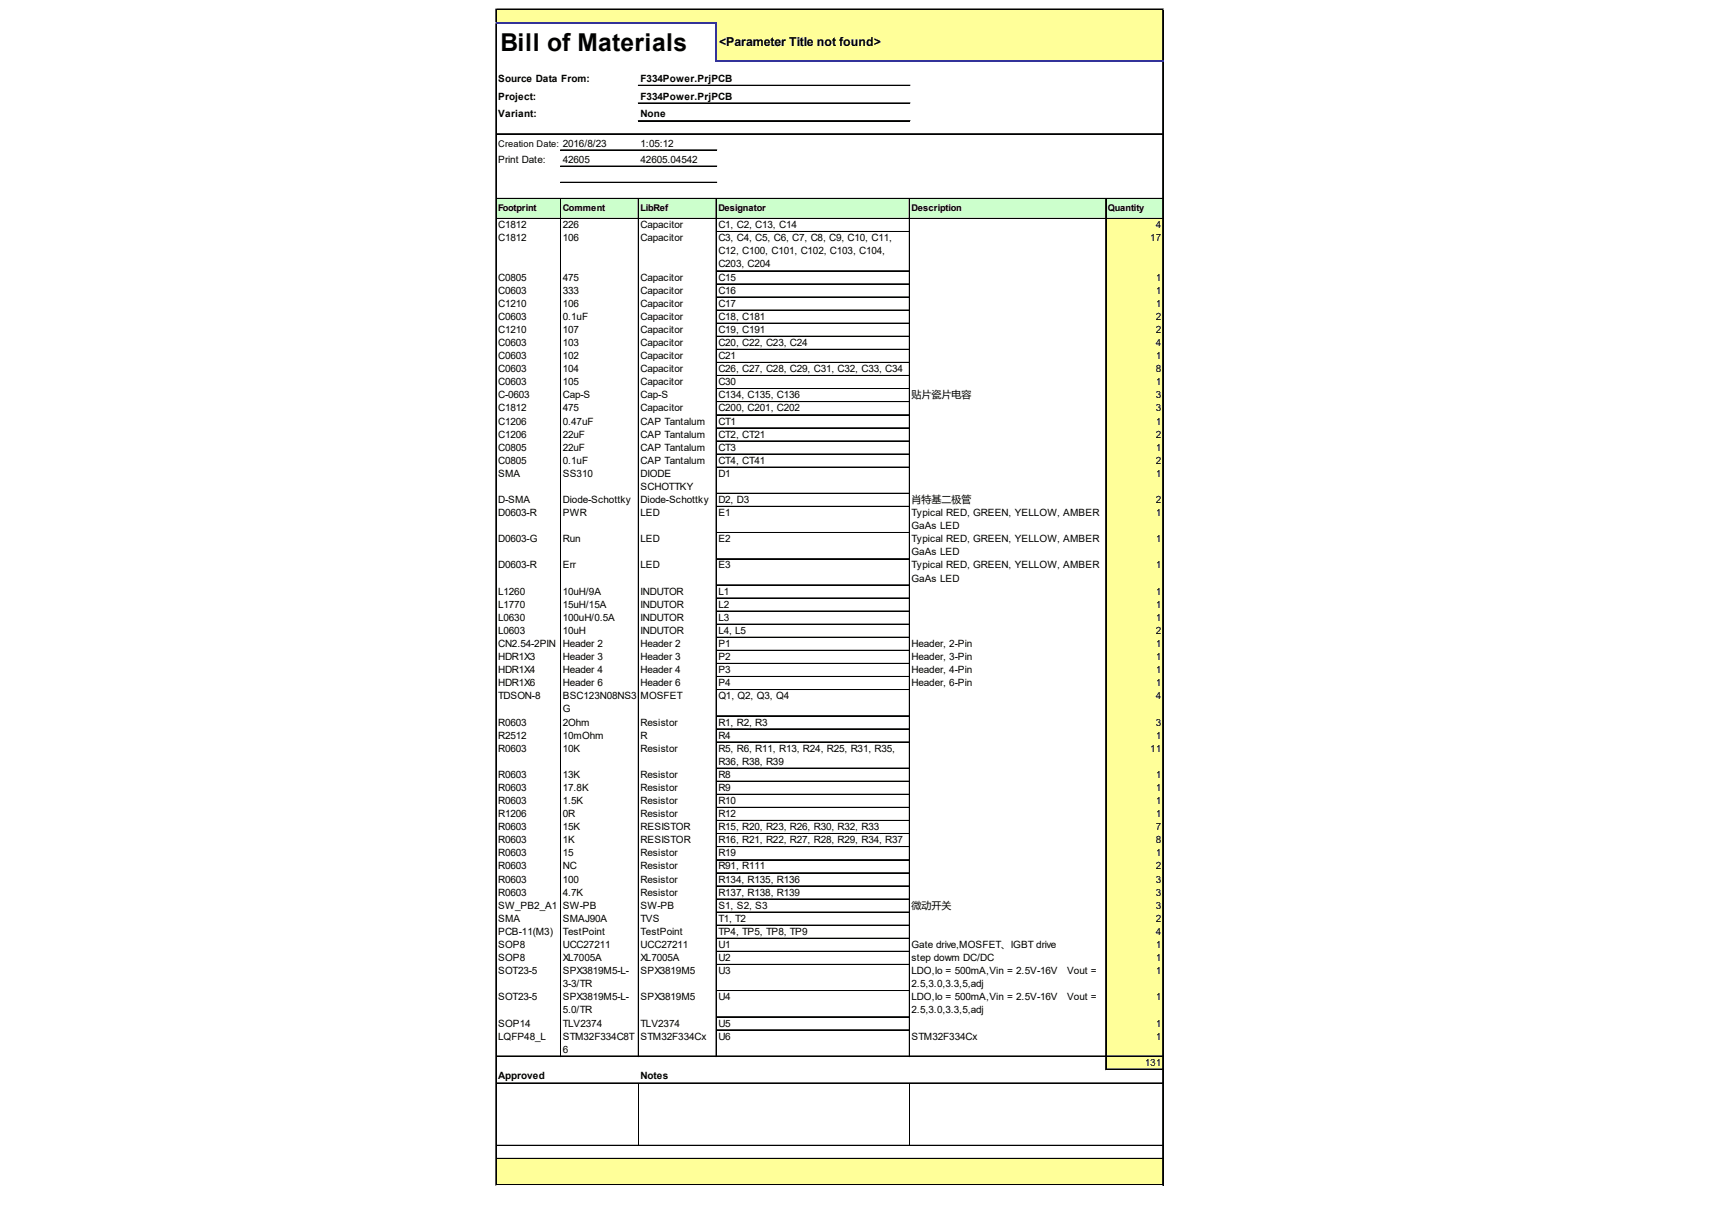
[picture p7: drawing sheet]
<svg xmlns="http://www.w3.org/2000/svg" width="297mm" height="210mm" viewBox="0 0 297 210" stroke-linecap="round" stroke-linejoin="round" font-family="sans-serif">
<defs><g id="words">
<text font-size="4.3" x="86.8" y="8.9">Bill of Materials</text>
<text font-size="2.1" x="124.7" y="8">&lt;Parameter Title not found&gt;</text>
<g font-size="1.7">
<text x="86.4" y="14.2">Source Data From:</text>
<text x="86.4" y="17.3">Project:</text>
<text x="111.1" y="14.2">F334Power.PrjPCB</text>
<text x="111.1" y="17.3">F334Power.PrjPCB</text>
<text x="86.4" y="20.3">Variant:</text>
<text x="111.1" y="20.3">None</text>
<text x="86.4" y="28.2">Print Date:</text>
<text x="97.6" y="28.2">42605</text>
<text x="111.1" y="25.4">1:05:12</text>
<text x="111.1" y="28.2">42605.04542</text>
<text x="86.4" y="39.6">C1812</text>
<text x="86.4" y="41.8">C1812</text>
<text x="97.6" y="39.6">226</text>
<text x="97.6" y="41.8">106</text>
<text x="111.1" y="39.6">Capacitor</text>
<text x="111.1" y="41.8">Capacitor</text>
<text x="124.6" y="39.6">C1, C2, C13, C14</text>
<text x="124.6" y="41.8">C3, C4, C5, C6, C7, C8, C9, C10, C11,</text>
<text x="199.5" y="41.8">17</text>
<text x="200.4" y="39.6">4</text>
<text x="124.6" y="44.1">C12, C100, C101, C102, C103, C104,</text>
<text x="124.6" y="46.4">C203, C204</text>
<text x="86.4" y="48.6">C0805</text>
<text x="86.4" y="50.9">C0603</text>
<text x="86.4" y="53.2">C1210</text>
<text x="97.6" y="48.6">475</text>
<text x="97.6" y="50.9">333</text>
<text x="97.6" y="53.2">106</text>
<text x="111.1" y="48.6">Capacitor</text>
<text x="111.1" y="50.9">Capacitor</text>
<text x="111.1" y="53.2">Capacitor</text>
<text x="124.6" y="48.6">C15</text>
<text x="124.6" y="50.9">C16</text>
<text x="124.6" y="53.2">C17</text>
<text x="200.4" y="48.6">1</text>
<text x="200.4" y="50.9">1</text>
<text x="200.4" y="53.2">1</text>
<text x="86.4" y="55.4">C0603</text>
<text x="86.4" y="57.7">C1210</text>
<text x="86.4" y="60">C0603</text>
<text x="97.6" y="55.4">0.1uF</text>
<text x="97.6" y="57.7">107</text>
<text x="97.6" y="60">103</text>
<text x="111.1" y="55.4">Capacitor</text>
<text x="111.1" y="57.7">Capacitor</text>
<text x="111.1" y="60">Capacitor</text>
<text x="124.6" y="55.4">C18, C181</text>
<text x="124.6" y="57.7">C19, C191</text>
<text x="124.6" y="60">C20, C22, C23, C24</text>
<text x="200.4" y="55.4">2</text>
<text x="200.4" y="57.7">2</text>
<text x="200.4" y="60">4</text>
<text x="86.4" y="62.2">C0603</text>
<text x="86.4" y="64.5">C0603</text>
<text x="97.6" y="62.2">102</text>
<text x="97.6" y="64.5">104</text>
<text x="111.1" y="62.2">Capacitor</text>
<text x="111.1" y="64.5">Capacitor</text>
<text x="124.6" y="62.2">C21</text>
<text x="124.6" y="64.5">C26, C27, C28, C29, C31, C32, C33, C34</text>
<text x="200.4" y="62.2">1</text>
<text x="200.4" y="64.5">8</text>
<text x="86.4" y="66.8">C0603</text>
<text x="86.4" y="69">C-0603</text>
<text x="86.4" y="71.3">C1812</text>
<text x="97.6" y="66.8">105</text>
<text x="97.6" y="69">Cap-S</text>
<text x="97.6" y="71.3">475</text>
<text x="111.1" y="66.8">Capacitor</text>
<text x="111.1" y="69">Cap-S</text>
<text x="111.1" y="71.3">Capacitor</text>
<text x="124.6" y="66.8">C30</text>
<text x="124.6" y="69">C134, C135, C136</text>
<text x="124.6" y="71.3">C200, C201, C202</text>
<text x="158.1" y="69">贴片瓷片电容</text>
<text x="200.4" y="66.8">1</text>
<text x="200.4" y="69">3</text>
<text x="200.4" y="71.3">3</text>
<text x="86.4" y="73.6">C1206</text>
<text x="86.4" y="75.9">C1206</text>
<text x="97.6" y="73.6">0.47uF</text>
<text x="97.6" y="75.9">22uF</text>
<text x="111.1" y="73.6">CAP Tantalum</text>
<text x="111.1" y="75.9">CAP Tantalum</text>
<text x="124.6" y="73.6">CT1</text>
<text x="124.6" y="75.9">CT2, CT21</text>
<text x="200.4" y="73.6">1</text>
<text x="200.4" y="75.9">2</text>
<text x="86.4" y="78.1">C0805</text>
<text x="86.4" y="80.4">C0805</text>
<text x="86.4" y="82.7">SMA</text>
<text x="97.6" y="78.1">22uF</text>
<text x="97.6" y="80.4">0.1uF</text>
<text x="97.6" y="82.7">SS310</text>
<text x="111.1" y="78.1">CAP Tantalum</text>
<text x="111.1" y="80.4">CAP Tantalum</text>
<text x="111.1" y="82.7">DIODE</text>
<text x="124.6" y="78.1">CT3</text>
<text x="124.6" y="80.4">CT4, CT41</text>
<text x="124.6" y="82.7">D1</text>
<text x="200.4" y="78.1">1</text>
<text x="200.4" y="80.4">2</text>
<text x="200.4" y="82.7">1</text>
<text x="86.4" y="87.2">D-SMA</text>
<text x="86.4" y="89.5">D0603-R</text>
<text x="97.6" y="87.2">Diode-Schottky</text>
<text x="97.6" y="89.5">PWR</text>
<text x="111.1" y="84.9">SCHOTTKY</text>
<text x="111.1" y="87.2">Diode-Schottky</text>
<text x="111.1" y="89.5">LED</text>
<text x="124.6" y="87.2">D2, D3</text>
<text x="124.6" y="89.5">E1</text>
<text x="158.1" y="87.2">肖特基二极管</text>
<text x="158.1" y="89.5">Typical RED, GREEN, YELLOW, AMBER</text>
<text x="200.4" y="87.2">2</text>
<text x="200.4" y="89.5">1</text>
<text x="86.4" y="94">D0603-G</text>
<text x="97.6" y="94">Run</text>
<text x="111.1" y="94">LED</text>
<text x="124.6" y="94">E2</text>
<text x="158.1" y="91.7">GaAs LED</text>
<text x="158.1" y="94">Typical RED, GREEN, YELLOW, AMBER</text>
<text x="200.4" y="94">1</text>
<text x="86.4" y="98.5">D0603-R</text>
<text x="97.6" y="98.5">Err</text>
<text x="111.1" y="98.5">LED</text>
<text x="124.6" y="98.5">E3</text>
<text x="158.1" y="96.3">GaAs LED</text>
<text x="158.1" y="98.5">Typical RED, GREEN, YELLOW, AMBER</text>
<text x="158.1" y="100.8">GaAs LED</text>
<text x="200.4" y="98.5">1</text>
<text x="86.4" y="103.1">L1260</text>
<text x="86.4" y="105.3">L1770</text>
<text x="86.4" y="107.6">L0630</text>
<text x="97.6" y="103.1">10uH/9A</text>
<text x="97.6" y="105.3">15uH/15A</text>
<text x="97.6" y="107.6">100uH/0.5A</text>
<text x="111.1" y="103.1">INDUTOR</text>
<text x="111.1" y="105.3">INDUTOR</text>
<text x="111.1" y="107.6">INDUTOR</text>
<text x="124.6" y="103.1">L1</text>
<text x="124.6" y="105.3">L2</text>
<text x="124.6" y="107.6">L3</text>
<text x="200.4" y="103.1">1</text>
<text x="200.4" y="105.3">1</text>
<text x="200.4" y="107.6">1</text>
<text x="86.4" y="109.9">L0603</text>
<text x="86.4" y="112.1">CN2.54-2PIN</text>
<text x="97.6" y="109.9">10uH</text>
<text x="97.6" y="112.1">Header 2</text>
<text x="111.1" y="109.9">INDUTOR</text>
<text x="111.1" y="112.1">Header 2</text>
<text x="124.6" y="109.9">L4, L5</text>
<text x="124.6" y="112.1">P1</text>
<text x="158.1" y="112.1">Header, 2-Pin</text>
<text x="200.4" y="109.9">2</text>
<text x="200.4" y="112.1">1</text>
<text x="86.4" y="114.4">HDR1X3</text>
<text x="86.4" y="116.7">HDR1X4</text>
<text x="86.4" y="118.9">HDR1X6</text>
<text x="97.6" y="114.4">Header 3</text>
<text x="97.6" y="116.7">Header 4</text>
<text x="97.6" y="118.9">Header 6</text>
<text x="111.1" y="114.4">Header 3</text>
<text x="111.1" y="116.7">Header 4</text>
<text x="111.1" y="118.9">Header 6</text>
<text x="124.6" y="114.4">P2</text>
<text x="124.6" y="116.7">P3</text>
<text x="124.6" y="118.9">P4</text>
<text x="158.1" y="114.4">Header, 3-Pin</text>
<text x="158.1" y="116.7">Header, 4-Pin</text>
<text x="158.1" y="118.9">Header, 6-Pin</text>
<text x="200.4" y="114.4">1</text>
<text x="200.4" y="116.7">1</text>
<text x="200.4" y="118.9">1</text>
<text x="86.4" y="121.2">TDSON-8</text>
<text x="86.4" y="125.8">R0603</text>
<text x="97.6" y="121.2">BSC123N08NS3</text>
<text x="97.6" y="123.5">G</text>
<text x="97.6" y="125.8">2Ohm</text>
<text x="111.1" y="121.2">MOSFET</text>
<text x="111.1" y="125.8">Resistor</text>
<text x="124.6" y="121.2">Q1, Q2, Q3, Q4</text>
<text x="124.6" y="125.8">R1, R2, R3</text>
<text x="200.4" y="121.2">4</text>
<text x="200.4" y="125.8">3</text>
<text x="86.4" y="128">R2512</text>
<text x="86.4" y="130.3">R0603</text>
<text x="97.6" y="128">10mOhm</text>
<text x="97.6" y="130.3">10K</text>
<text x="111.1" y="128">R</text>
<text x="111.1" y="130.3">Resistor</text>
<text x="124.6" y="128">R4</text>
<text x="124.6" y="130.3">R5, R6, R11, R13, R24, R25, R31, R35,</text>
<text x="199.5" y="130.3">11</text>
<text x="200.4" y="128">1</text>
<text x="86.4" y="134.8">R0603</text>
<text x="86.4" y="137.1">R0603</text>
<text x="97.6" y="134.8">13K</text>
<text x="97.6" y="137.1">17.8K</text>
<text x="111.1" y="134.8">Resistor</text>
<text x="111.1" y="137.1">Resistor</text>
<text x="124.6" y="132.6">R36, R38, R39</text>
<text x="124.6" y="134.8">R8</text>
<text x="124.6" y="137.1">R9</text>
<text x="200.4" y="134.8">1</text>
<text x="200.4" y="137.1">1</text>
<text x="86.4" y="139.4">R0603</text>
<text x="86.4" y="141.6">R1206</text>
<text x="86.4" y="143.9">R0603</text>
<text x="97.6" y="139.4">1.5K</text>
<text x="97.6" y="141.6">0R</text>
<text x="97.6" y="143.9">15K</text>
<text x="111.1" y="139.4">Resistor</text>
<text x="111.1" y="141.6">Resistor</text>
<text x="111.1" y="143.9">RESISTOR</text>
<text x="124.6" y="139.4">R10</text>
<text x="124.6" y="141.6">R12</text>
<text x="124.6" y="143.9">R15, R20, R23, R26, R30, R32, R33</text>
<text x="200.4" y="139.4">1</text>
<text x="200.4" y="141.6">1</text>
<text x="200.4" y="143.9">7</text>
<text x="86.4" y="146.2">R0603</text>
<text x="86.4" y="148.4">R0603</text>
<text x="97.6" y="146.2">1K</text>
<text x="97.6" y="148.4">15</text>
<text x="111.1" y="146.2">RESISTOR</text>
<text x="111.1" y="148.4">Resistor</text>
<text x="124.6" y="146.2">R16, R21, R22, R27, R28, R29, R34, R37</text>
<text x="124.6" y="148.4">R19</text>
<text x="200.4" y="146.2">8</text>
<text x="200.4" y="148.4">1</text>
<text x="86.4" y="150.7">R0603</text>
<text x="86.4" y="153">R0603</text>
<text x="86.4" y="155.2">R0603</text>
<text x="97.6" y="150.7">NC</text>
<text x="97.6" y="153">100</text>
<text x="97.6" y="155.2">4.7K</text>
<text x="111.1" y="150.7">Resistor</text>
<text x="111.1" y="153">Resistor</text>
<text x="111.1" y="155.2">Resistor</text>
<text x="124.6" y="150.7">R91, R111</text>
<text x="124.6" y="153">R134, R135, R136</text>
<text x="124.6" y="155.2">R137, R138, R139</text>
<text x="200.4" y="150.7">2</text>
<text x="200.4" y="153">3</text>
<text x="200.4" y="155.2">3</text>
<text x="86.4" y="157.5">SW_PB2_A1</text>
<text x="86.4" y="159.8">SMA</text>
<text x="97.6" y="157.5">SW-PB</text>
<text x="97.6" y="159.8">SMAJ90A</text>
<text x="111.1" y="157.5">SW-PB</text>
<text x="111.1" y="159.8">TVS</text>
<text x="124.6" y="157.5">S1, S2, S3</text>
<text x="124.6" y="159.8">T1, T2</text>
<text x="158.1" y="157.5">微动开关</text>
<text x="200.4" y="157.5">3</text>
<text x="200.4" y="159.8">2</text>
<text x="86.4" y="162">PCB-11(M3)</text>
<text x="86.4" y="164.3">SOP8</text>
<text x="86.4" y="166.6">SOP8</text>
<text x="97.6" y="162">TestPoint</text>
<text x="97.6" y="164.3">UCC27211</text>
<text x="97.6" y="166.6">XL7005A</text>
<text x="111.1" y="162">TestPoint</text>
<text x="111.1" y="164.3">UCC27211</text>
<text x="111.1" y="166.6">XL7005A</text>
<text x="124.6" y="162">TP4, TP5, TP8, TP9</text>
<text x="124.6" y="164.3">U1</text>
<text x="124.6" y="166.6">U2</text>
<text x="158.1" y="164.3">Gate drive,MOSFET、IGBT drive</text>
<text x="158.1" y="166.6">step dowm DC/DC</text>
<text x="200.4" y="162">4</text>
<text x="200.4" y="164.3">1</text>
<text x="200.4" y="166.6">1</text>
<text x="86.4" y="168.9">SOT23-5</text>
<text x="86.4" y="173.4">SOT23-5</text>
<text x="97.6" y="168.9">SPX3819M5-L-</text>
<text x="97.6" y="171.1">3-3/TR</text>
<text x="97.6" y="173.4">SPX3819M5-L-</text>
<text x="111.1" y="168.9">SPX3819M5</text>
<text x="111.1" y="173.4">SPX3819M5</text>
<text x="124.6" y="168.9">U3</text>
<text x="124.6" y="173.4">U4</text>
<text x="158.1" y="168.9">LDO,Io = 500mA,Vin = 2.5V-16V</text>
<text x="158.1" y="171.1">2.5,3.0,3.3,5,adj</text>
<text x="158.1" y="173.4">LDO,Io = 500mA,Vin = 2.5V-16V</text>
<text x="185" y="168.9">Vout =</text>
<text x="185" y="173.4">Vout =</text>
<text x="200.4" y="168.9">1</text>
<text x="200.4" y="173.4">1</text>
<text x="86.4" y="177.9">SOP14</text>
<text x="97.6" y="175.7">5.0/TR</text>
<text x="97.6" y="177.9">TLV2374</text>
<text x="111.1" y="177.9">TLV2374</text>
<text x="124.6" y="177.9">U5</text>
<text x="158.1" y="175.7">2.5,3.0,3.3,5,adj</text>
<text x="200.4" y="177.9">1</text>
<text x="86.4" y="180.2">LQFP48_L</text>
<text x="97.6" y="180.2">STM32F334C8T</text>
<text x="97.6" y="182.5">6</text>
<text x="111.1" y="180.2">STM32F334Cx</text>
<text x="124.6" y="180.2">U6</text>
<text x="158.1" y="180.2">STM32F334Cx</text>
<text x="198.5" y="184.7">131</text>
<text x="200.4" y="180.2">1</text>
<text x="86.4" y="187">Approved</text>
<text x="111.1" y="187">Notes</text>
</g>
<g font-size="1.6">
<text x="86.4" y="25.4">Creation Date: 2016/8/23</text>
<text x="86.4" y="36.6">Footprint</text>
<text x="97.6" y="36.6">Comment</text>
<text x="111.1" y="36.6">LibRef</text>
<text x="124.6" y="36.6">Designator</text>
<text x="158.1" y="36.6">Description</text>
<text x="192.1" y="36.6">Quantity</text>
</g>
</g></defs>
<g fill="#ff9">
<path d="M86.1 1.6h115.6v2.5h-115.6z"/>
<path d="M124.2 4h77.5v6.8h-77.5z"/>
</g>
<path d="M86.1 34.4h115.6v3.6h-115.6z" fill="#cfc"/>
<g fill="#ff9">
<path d="M191.7 37.9h10v2.4h-10z"/>
<path d="M191.7 40.1h10v7h-10z"/>
<path d="M191.7 46.9h10v2.4h-10z"/>
<path d="M191.7 49.2h10v2.4h-10z"/>
<path d="M191.7 51.5h10v2.4h-10z"/>
<path d="M191.7 53.7h10v2.4h-10z"/>
<path d="M191.7 56h10v2.4h-10z"/>
<path d="M191.7 58.3h10v2.4h-10z"/>
<path d="M191.7 60.5h10v2.4h-10z"/>
<path d="M191.7 62.8h10v2.4h-10z"/>
<path d="M191.7 65.1h10v2.4h-10z"/>
<path d="M191.7 67.3h10v2.4h-10z"/>
<path d="M191.7 69.6h10v2.4h-10z"/>
<path d="M191.7 71.9h10v2.4h-10z"/>
<path d="M191.7 74.1h10v2.4h-10z"/>
<path d="M191.7 76.4h10v2.4h-10z"/>
<path d="M191.7 78.7h10v2.4h-10z"/>
<path d="M191.7 81h10v4.6h-10z"/>
<path d="M191.7 85.5h10v2.4h-10z"/>
<path d="M191.7 87.8h10v4.6h-10z"/>
<path d="M191.7 92.3h10v4.7h-10z"/>
<path d="M191.7 96.8h10v88.6h-10z"/>
<path d="M86.1 200.8h115.6v4.6h-115.6z"/>
</g>
<g fill="none" stroke="#000" stroke-width=".17">
<path d="M86 1.6v2.2M86 4.1v201.3M86.1 1.6h115.6M110.7 14.8h47.1M110.7 17.8h47.1M110.7 17.9h47.1M201.6 1.7v8.8M201.6 10.8v194.6M201.7 1.7v8.8M201.7 10.8v194.6M86.1 23.2h115.6M86.1 34.4h115.6"/>
<path d="M86.1 34.5h115.6M86.1 37.9h115.6M97.2 34.5v148.7M97.2 26h27.1M97.2 28.8h27.1M97.2 31.6h27.1M97.3 34.5v148.7M110.7 34.5v148.7M110.7 20.9h47.1M110.7 21h47.1M124.2 34.5v148.7M157.7 34.5v148.7"/>
<path d="M191.7 34.5v150.9M191.8 34.5v150.9M124.3 40.1h33.4M124.3 40.2h33.4M124.3 46.9h33.4M124.3 47h33.4M124.3 49.2h33.4M124.3 49.3h33.4M124.3 51.5h33.4M124.3 53.7h33.4M124.3 53.8h33.4M124.3 56h33.4"/>
<path d="M124.3 56.1h33.4M124.3 58.3h33.4M124.3 60.5h33.4M124.3 60.6h33.4M124.3 62.8h33.4M124.3 62.9h33.4M124.3 65.1h33.4M124.3 67.3h33.4M124.3 67.4h33.4M124.3 69.6h33.4M124.3 69.7h33.4M124.3 71.9h33.4"/>
<path d="M124.3 74.1h33.4M124.3 74.2h33.4M124.3 76.4h33.4M124.3 76.5h33.4M124.3 78.7h33.4M124.3 78.8h33.4M124.3 81h33.4M124.3 85.5h33.4M124.3 85.6h33.4M124.3 87.8h33.4M124.3 92.3h33.4M124.3 92.4h33.4"/>
<path d="M124.3 96.8h33.4M124.3 96.9h33.4M124.3 101.4h33.4M124.3 103.6h33.4M124.3 103.7h33.4M124.3 105.9h33.4M124.3 106h33.4M124.3 108.2h33.4M124.3 110.4h33.4M124.3 110.5h33.4M124.3 112.7h33.4M124.3 112.8h33.4"/>
<path d="M124.3 115h33.4M124.3 117.2h33.4M124.3 117.3h33.4M124.3 119.5h33.4M124.3 119.6h33.4M124.3 124.1h33.4M124.3 126.3h33.4M124.3 126.4h33.4M124.3 128.6h33.4M124.3 128.7h33.4M124.3 133.1h33.4M124.3 133.2h33.4"/>
<path d="M124.3 135.4h33.4M124.3 135.5h33.4M124.3 137.7h33.4M124.3 139.9h33.4M124.3 140h33.4M124.3 142.2h33.4M124.3 142.3h33.4M124.3 144.5h33.4M124.3 146.7h33.4M124.3 146.8h33.4M124.3 149h33.4M124.3 149.1h33.4"/>
<path d="M124.3 151.3h33.4M124.3 153.5h33.4M124.3 153.6h33.4M124.3 155.8h33.4M124.3 155.9h33.4M124.3 158.1h33.4M124.3 160.3h33.4M124.3 160.4h33.4M124.3 162.6h33.4M124.3 162.7h33.4M124.3 164.9h33.4M124.3 167.2h33.4"/>
<path d="M124.3 171.7h33.4M124.3 171.8h33.4M124.3 176.2h33.4M124.3 176.3h33.4M124.3 178.5h33.4M124.3 178.6h33.4M86.1 183h115.6M86.1 183.1h115.6M86.1 187.7h115.6M86.1 187.8h115.6M86.1 198.5h115.6M86.1 198.6h115.6"/>
<path d="M110.7 187.8v10.7M157.7 187.8v10.7M191.9 185.3h9.8M191.9 185.4h9.8M86.1 200.8h115.6M86.1 205.3h115.6M86.1 205.4h115.6"/>
</g>
<path d="M86 4h38.3M124.2 4.1v6.7M124.3 10.6h77.4" fill="none" stroke="#339" stroke-width=".27"/>
<use href="#words"/>
</svg>
